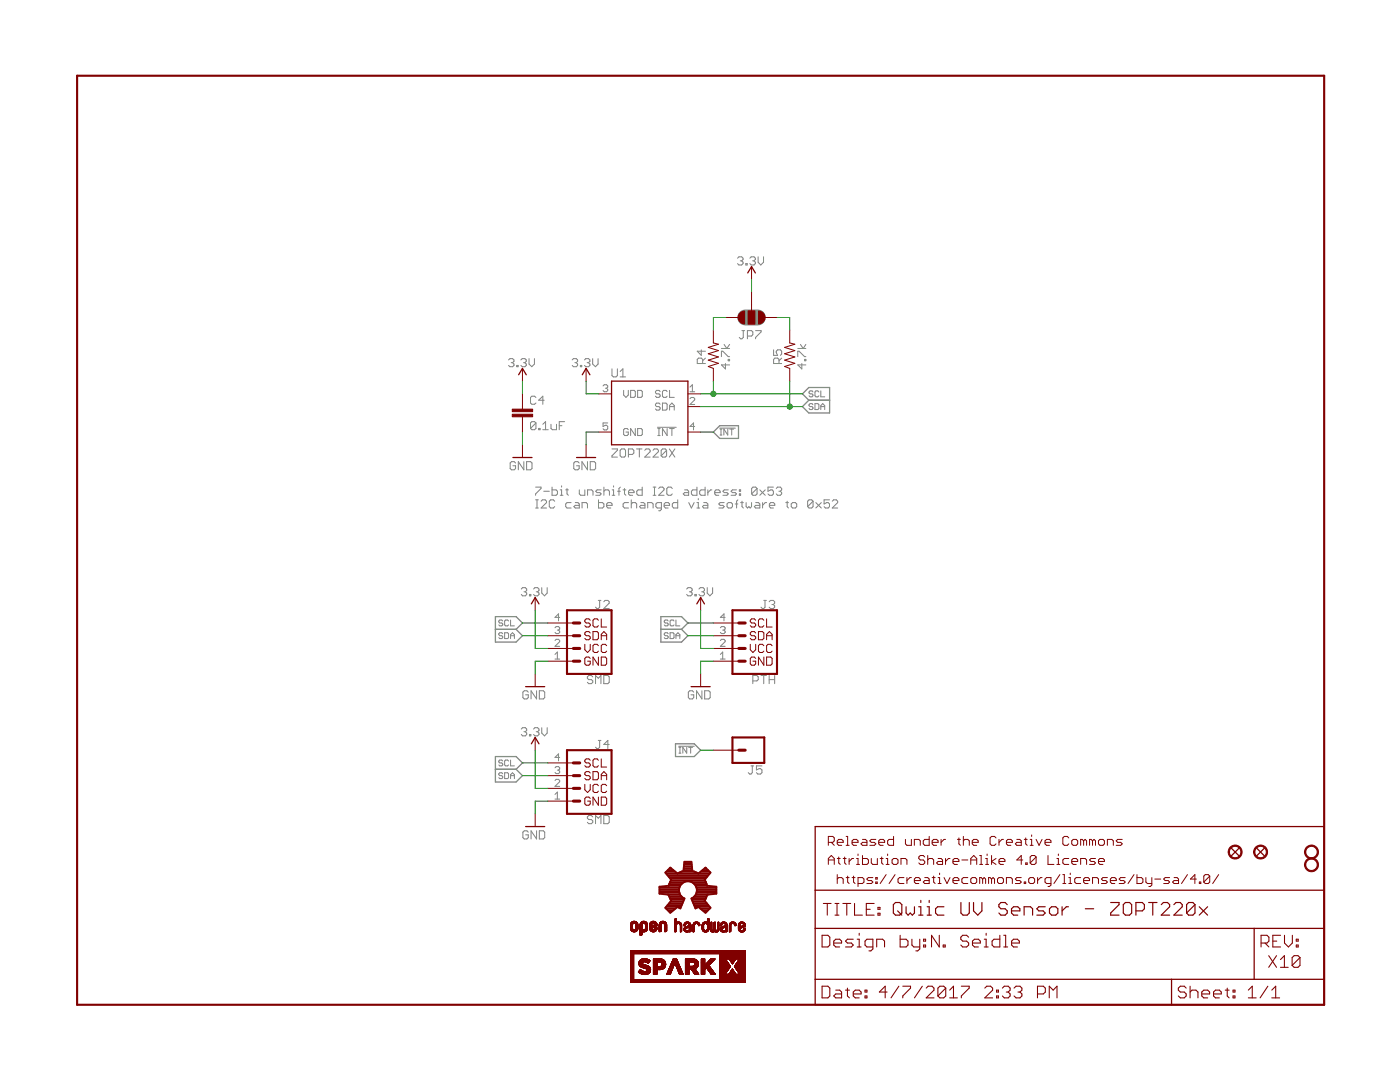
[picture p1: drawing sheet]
<svg xmlns="http://www.w3.org/2000/svg" width="279mm" height="216mm" viewBox="0 0 279 216" stroke-linecap="round" stroke-linejoin="round" font-family="sans-serif">
<g fill="none" stroke="#808080" stroke-width=".2">
<path d="M147.2 51.5l.3-.3h.5l.3 .3v.3l-.3 .2M147.7 52h.3M148 52l.3 .3v.3l-.3 .3h-.5l-.3-.3M148.8 52.6h.3v.3h-.3zM149.6 51.5l.3-.3h.6l.2 .3v.3l-.2 .2M150.2 52h.3M150.5 52l.2 .3v.3l-.2 .3h-.6l-.3-.3M151.3 51.2v1.1l.5 .6 .6-.6v-1.1M101.5 71.8l.3-.2h.5l.3 .2v.3l-.3 .3M102 72.4h.3M102.3 72.4l.3 .2v.3l-.3 .3h-.5l-.3-.3M103.1 72.9h.3v.3h-.3z"/>
<path d="M103.9 71.8l.3-.2h.6l.2 .2v.3l-.2 .3M104.5 72.4h.3M104.8 72.4l.2 .2v.3l-.2 .3h-.6l-.3-.3M105.6 71.6v1l.5 .6 .6-.6v-1M107 79.3l-.3-.2h-.5l-.3 .2v1.1l.3 .3h.5l.3-.3M108.6 79.9h-1.1l.8-.8v1.6M114.2 71.8l.2-.2h.6l.3 .2v.3l-.3 .3M114.7 72.4h.3M115 72.4l.3 .2v.3l-.3 .3h-.6l-.2-.3M115.8 72.9h.3v.3h-.3zM116.6 71.8l.3-.2h.6l.2 .2v.3l-.2 .3M117.2 72.4h.3"/>
<path d="M117.5 72.4l.2 .2v.3l-.2 .3h-.6l-.3-.3M118.3 71.6v1l.5 .6 .6-.6v-1M120.4 77l.2-.2h.5l.2 .2v.2l-.2 .3M120.8 77.5h.3M121.1 77.5l.2 .2v.2l-.2 .3h-.5l-.2-.3M122.1 73.6v1.4l.3 .2h.5l.3-.2v-1.4M123.8 74.1l.5-.5v1.6M123.8 75.2h1M124.5 77.9v.9l.4 .5 .5-.5v-.9M125.9 77.9h.7l.2 .2v1l-.2 .2h-.7zM127.3 77.9h.7l.2 .2v1l-.2 .2h-.7zM131.7 78.1l-.2-.2h-.5l-.2 .2v.3l.2 .2h.5l.2 .2v.3l-.2 .2h-.5l-.2-.2"/>
<path d="M133.1 78.1l-.2-.2h-.5l-.2 .2v1l.2 .2h.5l.2-.2M133.6 77.9v1.4h1M137.7 77.2l.5-.4v1.4M137.7 78.2h.9M137.7 79.5l.2-.2h.5l.2 .2v.3l-.9 .9h.9M140 69.8v1.1l-.9-.8h1.7M140.2 72.5v-.8l-.2-.2h-.6l-.3 .2v.8h1.7M140.8 71.5l-.6 .5M144 71.2v-1.1h.3l1 1.1h.3M144 69.5h1.6M144.5 68.7l.6 .8 .5-.8M144.8 72.5v1.1l-.8-.8h1.6"/>
<path d="M145.3 71.7h.3v.3h-.3zM148.1 66h.5M148.3 66v1.3l-.2 .3h-.3l-.3-.3M149.2 67.1h.8l.2-.3v-.6l-.2-.2h-.8v1.6M150.8 66h1.1v.2l-1.1 1.1v.3M154.4 69.8v1.1h.8l-.3-.5v-.3l.3-.3h.5l.3 .3v.5l-.3 .3M155.5 72.5v-.8l-.3-.2h-.6l-.2 .2v.8h1.6M156 71.5l-.5 .5M159.2 71.2v-1.1h.3l1.1 1.1h.2M159.2 69.5h1.6M159.7 68.7l.6 .8 .5-.8M160 72.5v1.1l-.8-.8h1.6"/>
<path d="M160.6 71.7h.2v.3h-.2zM162.2 78.2l-.1-.2h-.4l-.2 .2 .2 .4h.4l.1 .2-.1 .4h-.4l-.2-.2M163.4 78.2l-.2-.2h-.4l-.2 .2v.8l.2 .2h.4l.2-.2M163.8 78v1.2h.8M102.9 92.4l-.3-.3h-.5l-.3 .3v1.1l.3 .2h.5l.3-.2v-.6h-.5M104.5 92.1v1.6l-1.1-1.6v1.6M105.1 92.1h.8l.3 .3v1.1l-.3 .2h-.8zM106.9 97.2h1.1v.3l-1.1 1.1v.2M106.9 99.7h.5M107 84.4v1.1l-.3 .2h-.5l-.3-.2M107 84.4l-.3-.3h-.5l-.3 .3v1.1M107 84.4l-1.1 1.1"/>
<path d="M107.2 99.7v1.7M107.5 85.5h.3v.2h-.3zM108.3 85.7h1.1M108.3 84.7l.6-.6v1.6M108.5 98h1.1M110 84.7v.8l.2 .2h.9v-1M110.2 97.2v1.6h.8l.3-.2v-.6l-.3-.3h-.8M111.6 84.9h.5M111.8 98.8h.6M111.8 97.7h.3v1.1M112.1 96.9v.3M112.7 84.1h-1.1v1.6"/>
<path d="M112.9 97.7h.5M113.2 97.5v1.1l.2 .2M115.6 92.4l-.3-.3h-.5l-.3 .3v1.1l.3 .2h.5l.3-.2v-.6h-.5M115.6 97.7v.9l.3 .2h.8v-1.1M117.2 92.1v1.6l-1.1-1.6v1.6M117.3 98.8v-1.1h.8l.2 .3v.8M117.8 92.1h.8l.3 .3v1.1l-.3 .2h-.8zM119.4 99.7v1.7h.8l.3-.3v-.5l-.3-.3h-.8M120 97.7h-.8l-.3 .3 .3 .3h.5l.3 .3-.3 .2h-.8M120.5 98l.3-.3h.5l.3 .3v.8M120.5 97.2v1.6M121.3 84.4h-.9v.7l.7-.2 .2 .2v.5l-.2 .2h-.5l-.2-.2"/>
<path d="M122.1 89.6h1.1v.3l-1.1 1.1v.2h1.1M122.2 98.8h.5M122.2 97.7h.2v1.1M122.4 96.9v.3M123.3 98h.5M123.8 97.2l-.3 .3v1.3M124 89.6h.6l.2 .3v1.1l-.2 .2h-.6l-.2-.2v-1.1zM124.4 97.7h.5M124.6 97.5v1.1l.3 .2M125.4 85.7l-.2-.2h-.5l-.2 .2v1l.2 .2h.5l.2-.2v-.5h-.5M125.4 90.7h.8l.3-.3v-.5l-.3-.3h-.8v1.6M125.4 98.3h1.1v-.3l-.2-.3h-.6l-.3 .3v.6l.3 .2h.6"/>
<path d="M126 99.7v1.7M126.8 85.5v1.4l-.9-1.4v1.4M127 89.6h1.1M127.3 85.5h.7l.2 .2v1l-.2 .2h-.7zM127.6 89.6v1.6M128.2 97.2v1.6h-.8l-.3-.2v-.6l.3-.3h.8M128.7 89.9l.2-.3h.6l.3 .3v.2l-1.1 1.1h1.1M130.3 89.9l.3-.3h.5l.3 .3v.2l-1.1 1.1h1.1M130.3 97.2h.6M130.3 98.8h.6M130.6 97.2v1.6M131.2 85.3h3.8"/>
<path d="M131.3 85.5h.4M131.3 86.9h.4M131.4 97.5l.3-.3h.5l.3 .3v.2l-1.1 1.1h1.1M131.5 85.5v1.4M131.7 80.7l-.2-.3h-.5l-.2 .3v.2l.2 .2h.5l.2 .3v.2l-.2 .2h-.5l-.2-.2M132.2 80.4h.7l.2 .3v.9l-.2 .2h-.7zM133 89.9l-.2-.3h-.6l-.2 .3v1.1M133 89.9v1.1l-.2 .2h-.6l-.2-.2M133 89.9l-1 1.1M133.1 85.5v1.4l-.9-1.4v1.4M133.6 89.6l1.1 1.6M133.6 81.8v-.9l.5-.5 .5 .5v.9"/>
<path d="M133.6 85.5h1M133.6 81.1h1M134.1 85.5v1.4M134.2 97.5l-.3-.3h-.6l-.2 .3v1.1l.2 .2h.6l.3-.2M134.7 89.6l-1.1 1.6M135.3 99.7v1.7h-.8l-.3-.3v-.5l.3-.3h.8M136.6 97.7h.6l.2 .3v.8h-.8l-.2-.2 .2-.3h.8M138.6 85.1h-.9l.7-.7v1.4M139.1 97.2v1.6h-.8l-.3-.2v-.6l.3-.3h.8M139.4 99.5v.2M140.7 97.2v1.6h-.8l-.3-.2v-.6l.3-.3h.8M141.3 97.7v1.1"/>
<path d="M142.1 97.7h-.3l-.5 .6M142.6 98.3h1.1v-.3l-.3-.3h-.5l-.3 .3v.6l.3 .2h.5M143.6 85.4h3.1M143.7 86.8h.4M143.7 85.6h.4M143.9 85.6v1.2M145.2 85.6v1.2l-.7-1.2v1.2M145.4 97.7h-.9l-.2 .3 .2 .3h.6l.3 .3-.3 .2h-.8M145.6 85.6h.8M146 85.6v1.2M147 97.7h-.8l-.3 .3 .3 .3h.5l.3 .3-.3 .2h-.8M147.3 99.7l-.3 .3v1.4"/>
<path d="M147.6 97.7h.2v.3h-.2zM147.6 98.6h.2v.2h-.2zM151.1 97.5l-.3-.3h-.5l-.3 .3v1.1M151.1 97.5v1.1l-.3 .2h-.5l-.3-.2M151.1 97.5l-1.1 1.1M151.6 97.7l1.1 1.1M152.7 97.7l-1.1 1.1M154.3 97.2h-1v.8l.5-.3h.3l.2 .3v.6l-.2 .2h-.6l-.2-.2M154.9 97.5l.3-.3h.5l.3 .3v.2l-.3 .3M155.4 98h.3M155.7 98l.3 .3v.3l-.3 .2h-.5l-.3-.2M162.2 80.8l-.1-.3h-.4l-.2 .3 .2 .3h.4l.1 .2-.1 .4h-.4l-.2-.2"/>
<path d="M162.6 80.5h.6l.2 .3v.7l-.2 .2h-.6zM163.8 81.1h.8M163.8 81.7v-.8l.4-.4 .4 .4v.8M165.5 99.7h-1v.9l.5-.3h.3l.2 .3v.5l-.2 .3h-.6l-.2-.3M104 117.5l.3-.2h.5l.3 .2v.3l-.3 .3M104.6 118.1h.2M104.8 118.1l.3 .2v.3l-.3 .3h-.5l-.3-.3M105.7 118.6h.2v.3h-.2zM106.5 117.5l.2-.2h.6l.3 .2v.3l-.3 .3M106.9 101.4h.5M107 118.1h.3M107.3 118.1l.3 .2v.3l-.3 .3h-.6l-.2-.3"/>
<path d="M108 100l.2-.3h.6l.3 .3v.3l-1.1 1.1h1.1M108.1 117.3v1l.6 .6 .5-.6v-1M110.7 100l-.3-.3h-.5l-.3 .3v1.1l.3 .3h.5l.3-.3M114 100.3h-.8l-.3 .3v.5l.3 .3h.8M114.8 100.3h.5l.3 .3v.8h-.8l-.3-.3 .3-.3h.8M116.2 101.4v-1.1h.8l.2 .3v.8M119.4 119.8h.5M119.7 119.8v1.4l-.3 .2h-.3l-.2-.2M121.1 100.8h1.1v-.2l-.3-.3h-.6l-.2 .3v.5l.2 .3h.6M125.4 100.3h-.8l-.2 .3v.5l.2 .3h.8M126 100.6l.3-.3h.5l.3 .3v.8M127.9 100.3h.5l.3 .3v.8h-.8l-.3-.3 .3-.3h.8"/>
<path d="M129.3 101.4v-1.1h.8l.2 .3v.8M132 101.4h-.8l-.3-.3v-.5l.3-.3h.8v1.3l-.3 .3h-.3M132.5 100.8h1.1v-.2l-.3-.3h-.5l-.3 .3v.5l.3 .3h.5M137 117.5l.3-.2h.6l.2 .2v.3l-.2 .3M137.5 100.3l.5 1.1 .5-1.1M137.6 118.1h.3M137.9 118.1l.2 .2v.3l-.2 .3h-.6l-.3-.3M138.7 118.6h.3v.3h-.3zM139.1 101.4h.5M139.1 100.3h.3v1.1M139.5 117.5l.3-.2h.5l.3 .2v.3l-.3 .3M140 118.1h.3"/>
<path d="M140.3 118.1l.3 .2v.3l-.3 .3h-.5l-.3-.3M140.4 100.3h.6l.3 .3v.8h-.9l-.2-.3 .2-.3h.9M141.1 117.3v1l.6 .6 .5-.6v-1M144.5 100.3h-.8l-.3 .3 .3 .2h.6l.2 .3-.2 .3h-.9M145.4 100.3h.5l.3 .3v.5l-.3 .3h-.5l-.3-.3v-.5zM146.7 100.6h.6M147.8 100.3h.6M148.1 100v1.1l.3 .3M148.9 100.3v.8l.3 .3 .3-.3 .2 .3 .3-.3v-.8M150.8 100.3h.6l.2 .3v.8h-.8l-.3-.3 .3-.3h.8M152.2 100.3v1.1M152.4 119.8h.6"/>
<path d="M152.7 119.8v1.4l-.3 .2h-.3l-.2-.2M153 100.3h-.3l-.5 .5M153.5 100.8h1.1v-.2l-.2-.3h-.6l-.3 .3v.5l.3 .3h.6M156.8 100.3h.6M157.1 100v1.1l.3 .3M157.9 100.6l.3-.3h.5l.3 .3v.5l-.3 .3h-.5l-.3-.3zM162.3 100v1.1l-.3 .3h-.5l-.3-.3M162.3 100l-.3-.3h-.5l-.3 .3v1.1M162.3 100l-1.1 1.1M162.8 100.3l1.1 1.1M163.9 100.3l-1.1 1.1M166.1 100l.3-.3h.5l.3 .3v.3l-1.1 1.1h1.1"/>
<path d="M100.3 123.9l-.2-.2h-.4l-.2 .4 .2 .2h.4l.2 .4-.2 .2h-.4l-.2-.2M100.3 126.4l-.2-.1h-.4l-.2 .3 .2 .3h.4l.2 .3-.2 .2h-.4l-.2-.2M100.7 126.3h.6l.2 .1v.8l-.2 .2h-.6zM101.5 123.9l-.2-.2h-.4l-.2 .2v.8l.2 .2h.4l.2-.2M101.9 123.7v1.2h.8M101.9 127.4v-.8l.4-.3 .4 .3v.8M101.9 126.9h.8M105.4 138.1l-.2-.3h-.6l-.2 .3v1.1l.2 .3h.6l.2-.3v-.6h-.5M107.1 137.8v1.7l-1.1-1.7v1.7M107.6 137.8h.8l.3 .3v1.1l-.3 .3h-.8zM110.8 125.3l.2-.3h.5l.2 .3v.2l-.2 .2M110.8 130.6l.4-.5v1.4"/>
<path d="M110.8 131.5h.9M110.8 127.8l.2-.2h.5l.2 .2v.2l-.9 1h.9M111.2 125.7h.3M111.5 125.7l.2 .3v.2l-.2 .2h-.5l-.2-.2M111.7 123.2h-.9l.7-.7v1.4M118.3 135.1l-.3-.3h-.5l-.3 .3v.2l.3 .3h.5l.3 .3v.2l-.3 .3h-.5l-.3-.3M118.9 136.4v-1.6l.5 .5 .5-.5v1.6M120.5 134.8h.8l.3 .3v1l-.3 .3h-.8zM120.5 120.1l.3-.3h.5l.3 .3v.3l-1.1 1h1.1M133.3 123.9l-.1-.2h-.4l-.2 .4 .2 .2h.4l.1 .4-.1 .2h-.4l-.2-.2M133.3 126.4l-.1-.1h-.4l-.2 .3 .2 .3h.4l.1 .3-.1 .2h-.4l-.2-.2M133.7 126.3h.6l.2 .1v.8l-.2 .2h-.6z"/>
<path d="M134.5 123.9l-.2-.2h-.4l-.2 .2v.8l.2 .2h.4l.2-.2M134.9 123.7v1.2h.8M134.9 127.4v-.8l.4-.3 .4 .3v.8M134.9 126.9h.8M138.5 138.1l-.3-.3h-.6l-.2 .3v1.1l.2 .3h.6l.3-.3v-.6h-.6M140.1 137.8v1.7l-1.1-1.7v1.7M140.6 137.8h.9l.2 .3v1.1l-.2 .3h-.9zM143.8 131.5h.9M143.8 127.8l.2-.2h.5l.2 .2v.2l-.9 1h.9M143.8 125.3l.2-.3h.5l.2 .3v.2l-.2 .2M143.8 130.6l.4-.5v1.4M144.2 125.7h.3"/>
<path d="M144.5 125.7l.2 .3v.2l-.2 .2h-.5l-.2-.2M144.7 123.2h-.9l.7-.7v1.4M150.2 135.9h.8l.3-.3v-.5l-.3-.3h-.8v1.6M151.9 134.8h1.1M152.4 134.8v1.6M153.5 134.8v1.6M153.5 120.1l.3-.3h.5l.3 .3v.3l-.3 .2M153.5 135.6h1.1M154.1 120.6h.2M154.3 120.6l.3 .3v.3l-.3 .2h-.5l-.3-.2M154.6 134.8v1.6M100.3 151.8l-.2-.1h-.4l-.2 .3 .2 .2h.4l.2 .4-.2 .2h-.4l-.2-.2"/>
<path d="M100.3 154.4l-.2-.2h-.4l-.2 .4 .2 .2h.4l.2 .4-.2 .2h-.4l-.2-.2M100.7 154.2h.6l.2 .2v.8l-.2 .2h-.6zM101.5 151.8l-.2-.1h-.4l-.2 .1v.8l.2 .2h.4l.2-.2M101.9 151.7v1.1h.8M101.9 155.4v-.8l.4-.4 .4 .4v.8M101.9 154.8h.8M104 145.5l.3-.3h.5l.3 .3v.3l-.3 .2M104.6 146h.2M104.8 146l.3 .3v.3l-.3 .2h-.5l-.3-.2M105.7 146.6h.2v.2h-.2zM106.5 145.5l.2-.3h.6l.3 .3v.3l-.3 .2M107 146h.3"/>
<path d="M107.3 146l.3 .3v.3l-.3 .2h-.6l-.2-.2M108.1 145.2v1.1l.6 .5 .5-.5v-1.1M110.8 158.5l.4-.4v1.3M110.8 153.2l.2-.2h.5l.2 .2v.2l-.2 .3M110.8 155.7l.2-.2h.5l.2 .2v.3l-.9 .9h.9M110.8 159.4h.9M111.2 153.7h.3M111.5 153.7l.2 .2v.2l-.2 .3h-.5l-.2-.3M111.7 151.1h-.9l.7-.7v1.4M119.4 147.7h.5M119.7 147.7v1.4l-.3 .3h-.3l-.2-.3M121.6 148.5h-1.1l.8-.8v1.7"/>
<path d="M135.4 148.9h3.2M135.5 150.3h.4M135.5 149.1h.4M135.7 149.1v1.2M137.1 149.1v1.2l-.8-1.2v1.2M137.4 149.1h.8M137.8 149.1v1.2M149.9 152.8h.5M150.1 152.8v1.4l-.2 .3h-.3l-.3-.3M152.1 152.8h-1.1v.8l.5-.2h.3l.3 .2v.6l-.3 .3h-.6l-.2-.3M105.4 166.1l-.2-.3h-.6l-.2 .3v1l.2 .3h.6l.2-.3v-.5h-.5M107.1 165.8v1.6l-1.1-1.6v1.6"/>
<path d="M107.6 165.8h.8l.3 .3v1l-.3 .3h-.8zM118.3 163l-.3-.3h-.5l-.3 .3v.3l.3 .2h.5l.3 .3v.3l-.3 .3h-.5l-.3-.3M118.9 164.4v-1.7l.5 .6 .5-.6v1.7M120.5 162.7h.8l.3 .3v1.1l-.3 .3h-.8z"/>
</g>
<path d="M148.7 63.4h2.6" fill="none" stroke="#808080" stroke-width="3.2"/>
<path d="M160.1 78.6l1.3-1.3h4.2v5.1h-4.2l-1.3-1.3 1.3-1.2zM161.4 79.9h4.2M142.4 86.2l1.2-1.3h3.8v2.6h-3.8zM98.9 123h4.1l1.3 1.3-1.3 1.3 1.3 1.3-1.3 1.2h-4.1zM98.9 125.6h4.1M131.9 125.6h4.1M131.9 123h4.1l1.3 1.3-1.3 1.3 1.3 1.3-1.3 1.2h-4.1zM98.9 151h4.1l1.3 1.2-1.3 1.3 1.3 1.3-1.3 1.2h-4.1zM98.9 153.5h4.1M134.8 148.4h3.8l1.2 1.3-1.2 1.3h-3.8z" fill="none" stroke="#808080" stroke-width=".25"/>
<g fill="none" stroke="#800000" stroke-width=".21">
<path d="M164.1 186.6h1.1l.4 .4v1.6l-.4 .4h-1.1zM164.1 196.8h1.1l.4 .4v1.5l-.4 .4h-1.1zM164.3 180.3h1.6M165.1 180.3v2.3M166.4 188.2h1.6v-.4l-.4-.4h-.8l-.4 .4v.8l.4 .4h.8M166.6 180.3h.8M166.6 182.6h.8M166.8 197.6h.8l.4 .4v1.1h-1.2l-.4-.4 .4-.4h1.2M167 180.3v2.3M168.2 180.3h1.6M168.7 197.6h.8M169 180.3v2.3"/>
<path d="M169.1 197.2v1.5l.4 .4M170.3 187.4h-1.2l-.4 .4 .4 .4h.8l.4 .4-.4 .4h-1.2M170.3 198.3h1.6v-.3l-.4-.4h-.8l-.4 .4v.7l.4 .4h.8M170.5 180.3v2.3h1.6M171.1 189h.8M171.1 187.4h.4v1.6M171.5 186.2v.4M172.6 198.7h.4v.4h-.4zM172.6 197.6h.4v.4h-.4zM172.9 181.4h.8M174.2 189h-1.2l-.4-.4v-.8l.4-.4h1.2v2l-.4 .3h-.4M174.5 180.3h-1.6v2.3h1.6"/>
<path d="M175 189v-1.6h1.1l.4 .4v1.2M175.2 182.2h.4v.4h-.4zM175.2 181.1h.4v.3h-.4zM177 198h-1.5l1.2-1.2v2.3M179.4 196.8l-1.6 2.3M179.6 186.6v2.4h1.2l.4-.4v-.8l-.4-.4h-1.2M180.2 196.8h1.5v.4l-1.5 1.5v.4M182 187.4v1.2l.4 .4h1.2M183.6 187.4v2l-.4 .3h-.4M184.1 196.8l-1.6 2.3M184.3 188.6h.4v.4h-.4zM184.3 187.4h.4v.4h-.4z"/>
<path d="M184.8 197.2l.4-.4h.8l.4 .4v.4l-1.6 1.5h1.6M187.5 186.6v2.4l-1.6-2.4v2.4M188.2 188.6h.4v.4h-.4zM188.7 197.2v1.5l-.4 .4h-.7l-.4-.4M188.7 197.2l-.4-.4h-.7l-.4 .4v1.5M188.7 197.2l-1.5 1.5M189.5 199.1h1.6M189.5 197.6l.8-.8v2.3M191.9 196.8h1.5v.4l-1.5 1.5v.4M193.3 187l-.4-.4h-.8l-.4 .4v.4l.4 .4h.8l.4 .4v.4l-.4 .4h-.8l-.4-.4M194.1 188.2h1.5v-.4l-.3-.4h-.8l-.4 .4v.8l.4 .4h.8M196.4 189h.8"/>
<path d="M196.4 187.4h.4v1.6M196.5 197.2l.4-.4h.8l.4 .4v.4l-1.6 1.5h1.6M196.8 186.2v.4M198.9 198.7h.4v.4h-.4zM198.9 197.6h.4v.4h-.4zM199.5 186.6v2.4h-1.1l-.4-.4v-.8l.4-.4h1.1M200 197.2l.4-.4h.8l.4 .4v.4l-.4 .4M200.3 189h.8M200.3 186.6h.4v2.4M200.8 198h.4M201.2 198l.4 .3v.4l-.4 .4h-.8l-.4-.4M201.9 188.2h1.5v-.4l-.3-.4h-.8l-.4 .4v.8l.4 .4h.8"/>
<path d="M202.4 197.2l.4-.4h.8l.3 .4v.4l-.3 .4M203.2 198h.4M203.6 198l.3 .3v.4l-.3 .4h-.8l-.4-.4M207.1 198.3h1.1l.4-.3v-.8l-.4-.4h-1.1v2.3M209.4 199.1v-2.3l.8 .8 .7-.8v2.3M236.7 197.2l-.4-.4h-.7l-.4 .4v.4l.4 .4h.7l.4 .3v.4l-.4 .4h-.7l-.4-.4M237.5 198l.4-.4h.8l.4 .4v1.1M237.5 196.8v2.3M239.8 198.3h1.6v-.3l-.4-.4h-.8l-.4 .4v.7l.4 .4h.8M242.2 198.3h1.5v-.3l-.3-.4h-.8l-.4 .4v.7l.4 .4h.8M244.5 197.6h.8M244.9 197.2v1.5l.4 .4"/>
<path d="M246.1 198.7h.4v.4h-.4zM246.1 197.6h.4v.4h-.4zM249.1 199.1h1.6M249.1 197.6l.8-.8v2.3M251.7 188.2h1.2l.3-.4v-.8l-.3-.4h-1.2v2.4M252.5 188.2l.7 .8M253 196.8l-1.5 2.3M253.2 190.7l1.6 2.3M253.8 199.1h1.6M253.8 197.6l.8-.8v2.3M254 187.8h.8M254.8 190.7l-1.6 2.3"/>
<path d="M255.5 191.5l.8-.8v2.3M255.5 193h1.6M255.6 186.6h-1.6v2.4h1.6M256.3 186.6v1.6l.8 .8 .8-.8v-1.6M258.7 188.6h.4v.4h-.4zM258.7 187.4h.4v.4h-.4zM259.4 191.1v1.5l-.4 .4h-.7l-.4-.4M259.4 191.1l-.4-.4h-.7l-.4 .4v1.5M259.4 191.1l-1.5 1.5"/>
</g>
<g fill="none" stroke="#800000" stroke-width=".25">
<path d="M149.2 54.5l.8-1.3 .7 1.3M103.5 74.8l.8-1.3 .7 1.3M116.2 74.8l.8-1.3 .7 1.3M122 76.1h15.3v12.7h-15.3zM102.4 91.3h3.8M115.1 91.3h3.8M104.9 137h3.8M106 120.5l.8-1.3 .8 1.3M137.9 137h3.8M139.1 120.5l.7-1.3 .8 1.3M106 148.4l.8-1.2 .8 1.2M104.9 164.9h3.8"/>
<path d="M162.7 164.9h101.6v35.6h-101.6zM162.7 177.6h101.6M245.7 169.2l1.6 1.6M247.3 169.2l-1.6 1.6M250.8 169.2l1.5 1.6M252.3 169.2l-1.5 1.6M162.7 185.3h101.6M162.7 195.4h101.6M233.8 195.4v5.1M250.3 185.3v10.1"/>
</g>
<g fill="none" stroke="#800000" stroke-width=".2">
<path d="M150 53.2v2.5M150 58.3v3.8M104.3 73.5v2.6M104.3 78.6v3M117 73.5v2.6M119.5 78.6h2.5M137.3 78.6h2.5M142.4 65.9v2.5l1 .3-2 .6 2 .7-2 .6 2 .6-2 .7 2 .6-2 .6 1 .4v2.6M144.9 63.4h2.5M149.4 62.1h1.2v2.5h-1.2zM152.5 63.4h2.6M157.6 65.9v2.5l1 .3-2 .6 2 .7-2 .6 2 .6-2 .7 2 .6-2 .6 1 .4v2.6"/>
<path d="M104.3 83.2v3M104.3 88.8v2.5M117 88.8v2.5M119.5 86.2h2.5M137.3 86.2h2.5M137.3 81.1h2.5M106.8 119.2v2.6M139.8 119.2v2.6M106.8 134.5v2.5M109.3 131.9h5.1M109.3 129.4h5.1M109.3 126.9h5.1"/>
<path d="M109.3 124.3h5.1M116.7 128.6v1l.6 .6 .5-.6v-1M117.8 131.4l-.3-.3h-.5l-.3 .3v1.1l.3 .2h.5l.3-.2v-.6h-.5M117.8 126.3l-.3-.3h-.5l-.3 .3v.3l.3 .3h.5l.3 .2v.3l-.3 .3h-.5l-.3-.3M117.8 123.8l-.3-.3h-.5l-.3 .3v.2l.3 .3h.5l.3 .3v.2l-.3 .3h-.5l-.3-.3M118.3 126h.9l.2 .3v1.1l-.2 .3h-.9zM119.4 123.8l-.2-.3h-.6l-.3 .3v1l.3 .3h.6l.2-.3M119.4 128.8l-.2-.2h-.6l-.3 .2v1.1l.3 .3h.6l.2-.3M119.4 131.1v1.6l-1.1-1.6v1.6M120 126.9h1.1M120 123.5v1.6h1.1M120 127.7v-1.1l.5-.6 .6 .6v1.1"/>
<path d="M120 131.1h.8l.3 .3v1.1l-.3 .2h-.8zM121.1 128.8l-.3-.2h-.6l-.2 .2v1.1l.2 .3h.6l.3-.3M139.8 134.5v2.5M142.4 131.9h5M142.4 129.4h5M142.4 126.9h5M142.4 124.3h5M149.7 128.6v1l.6 .6 .5-.6v-1M150.8 131.4l-.3-.3h-.5l-.3 .3v1.1l.3 .2h.5l.3-.2v-.6h-.5M150.8 126.3l-.3-.3h-.5l-.3 .3v.3l.3 .3h.5l.3 .2v.3l-.3 .3h-.5l-.3-.3M150.8 123.8l-.3-.3h-.5l-.3 .3v.2l.3 .3h.5l.3 .3v.2l-.3 .3h-.5l-.3-.3M151.4 126h.8l.2 .3v1.1l-.2 .3h-.8z"/>
<path d="M152.4 128.8l-.2-.2h-.6l-.2 .2v1.1l.2 .3h.6l.2-.3M152.4 123.8l-.2-.3h-.6l-.2 .3v1l.2 .3h.6l.2-.3M152.4 131.1v1.6l-1-1.6v1.6M153 126.9h1.1M153 131.1h.8l.3 .3v1.1l-.3 .2h-.8zM153 123.5v1.6h1.1M153 127.7v-1.1l.5-.6 .6 .6v1.1M154.1 128.8l-.3-.2h-.5l-.3 .2v1.1l.3 .3h.5l.3-.3M106.8 147.2v2.5M109.3 159.9h5.1M109.3 157.3h5.1M109.3 154.8h5.1"/>
<path d="M109.3 152.2h5.1M116.7 156.5v1.1l.6 .5 .5-.5v-1.1M117.8 151.7l-.3-.3h-.5l-.3 .3v.3l.3 .2h.5l.3 .3v.3l-.3 .3h-.5l-.3-.3M117.8 154.2l-.3-.2h-.5l-.3 .2v.3l.3 .3h.5l.3 .2v.3l-.3 .3h-.5l-.3-.3M117.8 159.3l-.3-.3h-.5l-.3 .3v1.1l.3 .3h.5l.3-.3v-.5h-.5M118.3 154h.9l.2 .2v1.1l-.2 .3h-.9zM119.4 151.7l-.2-.3h-.6l-.3 .3v1.1l.3 .3h.6l.2-.3M119.4 156.8l-.2-.3h-.6l-.3 .3v1.1l.3 .2h.6l.2-.2M119.4 159v1.7l-1.1-1.7v1.7M120 151.4v1.7h1.1M120 155.6v-1.1l.5-.5 .6 .5v1.1M120 159h.8l.3 .3v1.1l-.3 .3h-.8z"/>
<path d="M120 154.8h1.1M121.1 156.8l-.3-.3h-.6l-.2 .3v1.1l.2 .2h.6l.3-.2M142.4 149.7h5M106.8 162.4v2.5M165.3 168.1h.9l.3-.3v-.6l-.3-.3h-.9v1.8M165.3 172.5v-1.2l.6-.6 .6 .6v1.2M165.3 171.6h1.2M165.9 168.1l.6 .6M167.1 168.1h1.2v-.3l-.3-.3h-.6l-.3 .3v.6l.3 .3h.6M167.1 174.5v1.8M167.1 175.4l.3-.3h.6l.3 .3v.9M167.1 171.3h.6"/>
<path d="M167.4 171v1.2l.3 .3M168.3 171.3h.6M168.6 171v1.2l.3 .3M168.9 166.9h.3v1.8M168.9 168.7h.6M168.9 175.1h.6M169.2 174.8v1.2l.3 .3M169.5 171.3v1.2M170.1 168.1h1.1v-.3l-.3-.3h-.6l-.2 .3v.6l.2 .3h.6M170.1 175.1h.5M170.3 171.3h-.2l-.6 .6M170.3 174.8v1.2l.3 .3"/>
<path d="M170.9 171.3h.3v1.2M170.9 172.5h.6M171.2 170.4v.3M171.2 176.3h.9l.3-.3v-.6l-.3-.3h-.9v1.8M172.1 167.5h.6l.3 .3v.9h-.9l-.3-.3 .3-.3h.9M172.1 170.7v1.8h.9l.3-.3v-.6l-.3-.3h-.9M173.9 171.3v.9l.3 .3h.9v-1.2M174.2 175.1h-.9l-.3 .3 .3 .3h.6l.3 .3-.3 .3h-.9M174.8 175.1h.3v.3h-.3zM174.8 176h.3v.3h-.3zM174.8 167.5h-.9l-.3 .3 .3 .3h.6l.3 .3-.3 .3h-.9M175.4 168.1h1.2v-.3l-.3-.3h-.6l-.3 .3v.6l.3 .3h.6"/>
<path d="M175.7 171.3h.6M176 171v1.2l.3 .3M176.8 171.3h.3v1.2M176.8 172.5h.6M176.8 174.5l-1.1 1.8M177.1 170.4v.3M178.3 166.9v1.8h-.9l-.3-.3v-.6l.3-.3h.9M178.3 171.3h.6l.3 .3v.6l-.3 .3h-.6l-.3-.3v-.6zM178.6 174.5l-1.2 1.8M179.8 172.5v-1.2h.9l.3 .3v.9M180.4 175.1h-.9l-.3 .3v.6l.3 .3h.9M180.7 167.5v.9l.3 .3h.9v-1.2"/>
<path d="M181 175.1v1.2M181.9 175.1h-.3l-.6 .6M182.5 168.7v-1.2h.9l.3 .3v.9M182.5 175.7h1.2v-.3l-.3-.3h-.6l-.3 .3v.6l.3 .3h.6M184.6 175.1h.5l.3 .3v.9h-.8l-.3-.3 .3-.3h.8M184.6 171l-.3-.3h-.6l-.3 .3v.3l.3 .3h.6l.3 .3v.3l-.3 .3h-.6l-.3-.3M185.1 171.6l.3-.3h.6l.3 .3v.9M185.1 170.7v1.8M185.4 166.9v1.8h-.8l-.3-.3v-.6l.3-.3h.8M186 168.1h1.2v-.3l-.3-.3h-.6l-.3 .3v.6l.3 .3h.6M186 175.1h.6M186.3 174.8v1.2l.3 .3"/>
<path d="M187.2 171.3h.6l.3 .3v.9h-.9l-.3-.3 .3-.3h.9M187.2 175.1h.3v1.2M187.2 176.3h.6M187.5 174.2v.3M187.8 167.5v1.2M188.4 175.1l.6 1.2 .6-1.2M188.7 167.5h-.3l-.6 .6M188.7 171.3v1.2M189.6 171.3h-.3l-.6 .6M190.2 171.9h1.2v-.3l-.3-.3h-.6l-.3 .3v.6l.3 .3h.6M190.2 175.7h1.2v-.3l-.3-.3h-.6l-.3 .3v.6l.3 .3h.6M191.1 167.5h.6"/>
<path d="M191.4 167.2v1.2l.3 .3M192 171.6h1.1M192.3 167.8l.3-.3h.5l.3 .3v.9M192.3 166.9v1.8M193.1 175.1h-.8l-.3 .3v.6l.3 .3h.8M193.7 171.6h1.2M193.7 172.5v-1.2l.6-.6 .6 .6v1.2M194 168.1h1.2v-.3l-.3-.3h-.6l-.3 .3v.6l.3 .3h.6M194 175.1h.6l.3 .3v.6l-.3 .3h-.6l-.3-.3v-.6zM195.5 172.5h.6M195.5 170.7h.3v1.8M196.1 175.4l-.3-.3h-.3v1.2"/>
<path d="M196.1 175.4v.9M196.1 175.4l.3-.3 .3 .3v.9M196.7 171.3h.3v1.2M196.7 172.5h.6M197 170.4v.3M197.9 175.4l-.3-.3h-.3v1.2M197.9 170.7v1.8M197.9 175.4v.9M197.9 175.4l.3-.3 .3 .3v.9M198.8 167.2l-.3-.3h-.6l-.3 .3v1.2l.3 .3h.6l.3-.3M198.8 171.3l-.9 .6 .9 .6M199.4 171.9h1.2v-.3l-.3-.3h-.6l-.3 .3v.6l.3 .3h.6"/>
<path d="M199.4 167.5v1.2M199.4 175.1h.6l.3 .3v.6l-.3 .3h-.6l-.3-.3v-.6zM200.3 167.5h-.3l-.6 .6M200.9 176.3v-1.2h.8l.3 .3v.9M200.9 168.1h1.1v-.3l-.3-.3h-.6l-.2 .3v.6l.2 .3h.6M202.9 167.5h.6l.3 .3v.9h-.9l-.3-.3 .3-.3h.9M203.8 175.1h-.9l-.3 .3 .3 .3h.6l.3 .3-.3 .3h-.9M204.1 171.6h-1.2l.9-.9v1.8M204.4 167.5h.6M204.4 176h.3v.3h-.3zM204.7 167.2v1.2l.3 .3M204.7 172.2h.3v.3h-.3z"/>
<path d="M205.6 168.7h.6M205.6 167.5h.3v1.2M205.6 175.1h.6l.3 .3v.6l-.3 .3h-.6l-.3-.3v-.6zM205.9 166.6v.3M206.8 167.5l.6 1.2 .6-1.2M206.8 171v1.2l-.3 .3h-.6l-.3-.3M206.8 171l-.3-.3h-.6l-.3 .3v1.2M206.8 171l-1.2 1.2M207.1 175.1v1.2M208 175.1h-.3l-.6 .6M208.6 168.1h1.1v-.3l-.3-.3h-.5l-.3 .3v.6l.3 .3h.5M209.1 170.7v1.8h1.2"/>
<path d="M209.7 176.3h-.8l-.3-.3v-.6l.3-.3h.8v1.5l-.3 .3h-.3M210.9 171.3h.3v1.2M210.9 172.5h.6M211.2 170.4v.3M211.5 174.5l-1.2 1.8M212.1 176.3h.6M212.1 174.5h.3v1.8M213.3 167.2l-.3-.3h-.6l-.3 .3v1.2l.3 .3h.6l.3-.3M213.3 171.3h-.9l-.3 .3v.6l.3 .3h.9M213.3 175.1h.3v1.2M213.3 176.3h.6M213.6 174.2v.3"/>
<path d="M213.9 167.8l.3-.3h.6l.3 .3v.6l-.3 .3h-.6l-.3-.3zM213.9 171.9h1.2v-.3l-.3-.3h-.6l-.3 .3v.6l.3 .3h.6M215.7 172.5v-1.2h.9l.3 .3v.9M215.7 175.1h-.9l-.3 .3v.6l.3 .3h.9M216.3 167.8l-.3-.3h-.3v1.2M216.3 167.8v.9M216.3 175.7h1.1v-.3l-.3-.3h-.5l-.3 .3v.6l.3 .3h.5M216.3 167.8l.3-.3 .3 .3v.9M218 167.8l-.3-.3h-.3v1.2M218 167.8v.9M218 176.3v-1.2h.9l.3 .3v.9M218 167.8l.3-.3 .3 .3v.9"/>
<path d="M218.6 171.3h-.9l-.3 .3 .3 .3h.6l.3 .3-.3 .3h-.9M219.2 171.9h1.2v-.3l-.3-.3h-.6l-.3 .3v.6l.3 .3h.6M219.5 167.5h.6l.3 .3v.6l-.3 .3h-.6l-.3-.3v-.6zM221 168.7v-1.2h.9l.3 .3v.9M221 175.1h-.9l-.3 .3 .3 .3h.6l.3 .3-.3 .3h-.9M221.6 175.7h1.2v-.3l-.3-.3h-.6l-.3 .3v.6l.3 .3h.6M224 167.5h-.9l-.3 .3 .3 .3h.6l.3 .3-.3 .3h-.9M224.6 175.1h-1l-.2 .3 .2 .3h.7l.3 .3-.3 .3h-.9M226.3 174.5l-1.2 1.8M226.9 174.5v1.8h.9l.3-.3v-.6l-.3-.3h-.9M228.7 175.1v.9l.3 .3h.9M229.9 175.1v1.5l-.3 .3h-.3"/>
<path d="M230.5 175.4h1.1M233.4 175.1h-.9l-.3 .3 .3 .3h.6l.3 .3-.3 .3h-.9M234.3 175.1h.6l.3 .3v.9h-.9l-.3-.3 .3-.3h.9M237 174.5l-1.2 1.8M238.8 175.4h-1.2l.9-.9v1.8M239.4 176h.2v.3h-.2zM241.4 174.8v1.2l-.3 .3h-.6l-.3-.3M241.4 174.8l-.3-.3h-.6l-.3 .3v1.2M241.4 174.8l-1.2 1.2M243.2 174.5l-1.2 1.8M125.8 185.3h.5M125.8 185.2h.4"/>
<path d="M125.8 185.1h.4M125.8 185h.4M125.8 184.9h.4M125.8 184.8h.4M125.8 184.7h.4M125.8 184.6h.4M125.8 184.5h.4M125.8 184.4h.4M125.8 184.4h.5M125.9 189.7h22.8v6.3h-22.8zM125.9 195.4l22.8 .1M125.9 193.2h.5"/>
<path d="M125.9 191.3h.5M125.9 196h22.8M125.9 195.9h22.8M125.9 195.8h22.8M125.9 195.7h22.8M125.9 195.6h22.8M125.9 195.5h22.8M125.9 195.4h.5M125.9 195.3h.5M125.9 195.2h.5M125.9 195.1h.5M125.9 195h.5"/>
<path d="M125.9 194.9h.5M125.9 194.8h.5M125.9 194.7h.5M125.9 194.6h.5M125.9 194.5h.5M125.9 194.4h.5M125.9 194.3h.5M125.9 194.2h.5M125.9 194.1h.5M125.9 194h.5M125.9 193.9h.5M125.9 193.8h.5"/>
<path d="M125.9 193.7h.5M125.9 193.6h.5M125.9 193.5h.5M125.9 193.4h.5M125.9 193.3h.5M125.9 193.1h.5M125.9 193h.5M125.9 192.9h.5M125.9 192.8h.5M125.9 192.7h.5M125.9 192.6h.5M125.9 192.5h.5"/>
<path d="M125.9 192.4h.5M125.9 192.3h.5M125.9 192.2h.5M125.9 192.1h.5M125.9 192h.5M125.9 191.9h.5M125.9 191.8h.5M125.9 191.7h.5M125.9 191.6h.5M125.9 191.5h.5M125.9 191.4h.5M125.9 191.2h.5"/>
<path d="M125.9 191.1h.5M125.9 191h.5M125.9 190.9h.5M125.9 190.8h.5M125.9 190.7h.5M125.9 190.6h.5M125.9 190.5h.5M125.9 190.4h.5M125.9 190.3h.5M125.9 190.2h22.8M125.9 190.1h22.8M125.9 190h22.8"/>
<path d="M125.9 189.9h22.8M125.9 189.8h22.8M125.9 189.7h22.8M125.9 185.4l.4 .1M125.9 185.4h.4M125.9 184.3h.4M125.9 185.5h.5M125.9 185.5h1.3M125.9 184.2h1.3M125.9 185.6h1.3M125.9 184.1l1.3 .1M126 184.1h1.2"/>
<path d="M126 185.7h1.1M126 184h1.1M126.1 185.8h.9M126.1 184h.9M126.2 185.8h.8M126.2 183.9h.8M126.2 185.9h.7M126.3 183.9h.5M126.3 185.9h.5M126.4 190.3v5.2M126.4 184.2l-.5 .1M126.7 184.2h.5"/>
<path d="M126.8 185.5h.5M126.8 184.3h.5M126.8 185.4h.5M126.9 184.4h.4M126.9 185.3h.4M126.9 185.2h.4M126.9 185.1h.4M126.9 185h.4M126.9 184.9h.4M126.9 184.8h.4M126.9 184.7h.4M126.9 184.6h.4"/>
<path d="M126.9 184.5h.4M127.3 185.5h-.6M127.3 185.3l-.4 .1M127.4 194l.3 .2M127.4 194h2.3M127.4 193.9h2.3M127.4 193.9h2.4M127.5 194h2.2M127.5 193.8h1.1M127.5 193.8h.9M127.5 192.4h.8M127.5 192.3h.8"/>
<path d="M127.5 192.3h.7M127.5 192.2h.7M127.5 192.1h.7M127.5 192.1v.1M127.5 192.2l.1 .2M127.6 194.1h2M127.6 192.5h1M127.6 192.4h.8M127.6 192h.7M127.6 192l-.1 .1M127.6 192.4v.2M127.6 192.5l1.2 .1"/>
<path d="M127.6 193.7h.6M127.6 192.6l1.5 .1M127.6 192.6h1.3M127.6 191.8v.2M127.6 192.6l.1 .2M127.6 193.7h.5M127.6 192.7h1.6M127.7 193.7h.3M127.7 192.7h1.6M127.7 194.2h1.9M127.7 192.8l.1 .1M127.7 192.8h1.7"/>
<path d="M127.7 191.7l-.1 .1M127.7 194.2l1 .3 .6-.2M127.7 193.6h.3M127.7 193.5h.2M127.7 191.6h2M127.7 186.6h.3M127.7 186.4h.4M127.7 186.3h.4M127.7 186.2h.4M127.7 186.1h.4M127.7 186h.4M127.7 185.7h1.3"/>
<path d="M127.7 185.5l1.4 .1M127.7 185.5h.6M127.7 185.4h.5M127.7 185.3l.5 .1M127.7 185.3h.4M127.7 185.2h.4M127.7 185.1h.4M127.7 185h.4M127.7 184.9h.4M127.7 184.8h.4M127.7 184.7h.4M127.7 184.6h.4"/>
<path d="M127.7 184.5h.4M127.7 184.4h.4M127.8 192.8h1.7M127.8 186.6h.1M127.8 194.2h1.7M127.8 193.5h.1M127.8 191.6h1.8M127.8 192.9h1.8M127.8 191.6h1.7M127.8 192.9l.7 .3M127.8 193.5l.2 .1M127.8 193.5l-.4 .5"/>
<path d="M127.8 191.6l-.1 .1M127.8 184.2h1.3M127.9 194.3h1.5M127.9 192.9l1.7 .1M127.9 184.1h1.2M127.9 191.5h1.5M127.9 184.1h1.1M128 191.5h1.3M128 194.3h1.3M128 191.5l-.2 .1M128 184h1M128 193h1.7"/>
<path d="M128 193.6l.7 .3 .4-.2M128.1 191.4h1.1M128.1 184h.8M128.1 193h1.6M128.1 186.5l-.4 .1M128.1 183.9h.8M128.1 186.5h-.4M128.2 194.4h1M128.2 185.9h-.5M128.2 193.1h1.5M128.2 192.2v.1M128.2 184.4h-.5"/>
<path d="M128.2 192.1l-.7 .1M128.2 192.1h.1M128.2 192.1v.1M128.2 191.3h.8M128.2 192.3l.1 .1M128.2 184.3l-.4 .1M128.2 183.9h.5M128.2 192h-.7M128.2 185.9h.5M128.3 184.3h-.5M128.3 192l-.1 .1M128.3 192h.7"/>
<path d="M128.3 192.4l1.3 .5M128.3 194.4h.8M128.4 184.2l-.6 .1M128.4 193.1h1.4M128.4 191.9l-.8 .1M128.5 191.3h.2M128.5 193.2h1.3M128.5 193.2l.4 .1M128.6 184.2l.6 .1M128.7 184.3h.5M128.7 185.4h.5M128.8 193.2h1"/>
<path d="M128.8 184.4h.4M128.8 191.9h.8M128.8 185.3h.4M128.8 185.9h-1.1M128.8 185.2h.4M128.8 185.1h.4M128.8 185h.4M128.8 184.9h.4M128.8 184.8h.4M128.8 184.7h.4M128.8 184.6h.4M128.8 184.5h.4"/>
<path d="M128.8 193.8h1M128.9 193.3l.2 .1M128.9 185.8l-1.2 .1M128.9 193.3h.9M129 193.3h.8M129 192l.2 .1M129 185.8h-1.3M129 192h.5M129.1 185.7h-1.4M129.1 193.4h.7M129.1 192h.4M129.1 185.6l-1.4 .1"/>
<path d="M129.1 193.7h.7M129.1 185.6h-1.4M129.1 193.6h.7M129.1 193.5h.7M129.1 192.1h.4M129.1 193.4l.1 .2M129.2 193.6h.6M129.2 193.5h.6M129.2 193.6h.1M129.2 193.6l-.1 .1M129.2 185.5h-.6M129.2 191.4l-.6-.1-.6 .2"/>
<path d="M129.2 191.4l.5 .3M129.2 185.4h-.4M129.2 192.1h.2M129.2 192.1l.2 .1M129.3 192.2h.1M129.4 192.1v.1M129.6 192.9l.2 .2M129.6 191.9h-2M129.6 191.8l-2 .1M129.6 194.1l-.3 .2M129.7 191.8h-2.1M129.7 185.4h.4"/>
<path d="M129.7 185.3h.4M129.7 184.7l.4 .1M129.7 184.7h.3M129.7 184.6h.3M129.7 184.5h.4M129.7 184.4h.4M129.7 185.5h.6M129.7 185.4l.5 .1M129.7 184.3h.5M129.7 191.7h-2M129.7 185.5h1.3M129.7 191.7l-.3 .4"/>
<path d="M129.8 193.9l-.2 .2M129.8 185.6h1.2M129.8 184.2h1.2M129.8 193.1v.2M129.8 193.8h-.8M129.8 184.1h1.2M129.8 193.7h-.7M129.8 193.7v.2M129.8 193.3v.2M129.8 185.7h1.1M129.8 193.5v.2M129.8 193.5h.1"/>
<path d="M129.8 184.1h1.1M129.9 185.7h1M129.9 185.8h1M129.9 184h1M130 184h.8M130 185.8h.8M130 183.9h.8M130 185.9h.7M130 184.5l-.3 .1M130.1 184.4h-.4M130.1 185.2l-.4 .1M130.1 184.3l-.4 .1"/>
<path d="M130.1 183.9h.5M130.2 185.2h-.5M130.2 185.9h.4M130.3 185.1l-.6 .1M130.3 184.7h.8M130.3 184.2l-.6 .1M130.4 184.7h.7M130.4 185.1h-.7M130.4 194.3h.7M130.4 194.2h.7M130.4 194.1h.7M130.4 194h.7"/>
<path d="M130.4 193.9h.7M130.4 193.8h.7M130.4 193.7h.7M130.4 193.6h.7M130.4 193.5h.7M130.4 193h2.3M130.4 192.9h2.3M130.4 192.8h.7M130.4 192.7h.7M130.4 192.6h.7M130.4 192.5h.7M130.4 192.4h.7"/>
<path d="M130.4 192.3h.7M130.4 192.2h.7M130.4 192.1h.7M130.4 192h.7M130.4 192h2.4M130.4 191.9h2.3M130.4 191.8h2.3M130.4 191.7h2.2M130.4 191.6h2.1M130.4 191.5l2 .1M130.4 191.5h1.9M130.4 191.4l1.8 .1"/>
<path d="M130.4 191.4h1.7M130.5 184.6h.6M130.5 184.2l.6 .1M130.5 185l-.8 .1M130.6 184.6h.5M130.6 185h-.9M130.6 184.3h.5M130.6 185.4h.5M130.7 185.4h.4M130.7 184.4h.4M130.7 184.5h.4M130.7 185.3h.4"/>
<path d="M130.7 185.2h.4M130.7 184.9l-1 .1M130.8 185.2h.3M130.8 185.1h.3M130.8 184.9h-1.1M130.9 185.1h.2M130.9 184.8l-1.2 .1M131.1 191.9v1M131.1 185.5h-.6M131.1 184.8h-1.4M131.1 184.7l-1 .1M131.6 185.7h.4"/>
<path d="M131.6 185.6h.4M131.6 185.5h.4M131.6 185.4h.4M131.6 185.3h.4M131.6 185.2h.4M131.6 185.1h.4M131.6 185h.4M131.6 184.9h.4M131.6 184.8h.4M131.6 184.7h.4M131.6 184.6h.4M131.6 184.5h.4"/>
<path d="M131.6 185.9h.2M131.6 184.4h.4M131.6 191.9l.2 .1M131.6 185.9h.1M131.7 184.1l1.2 .1M131.7 184.1h1.2M131.8 184h1M131.8 193.5h-1.4M131.8 192.8h1M131.8 192h1M131.8 192.8l-.2 .1M131.8 193.5h-.2"/>
<path d="M131.8 192l.2 .1M131.9 185.8l-.3 .1M131.9 184h.8M131.9 183.9h.8M131.9 192h.9M132 185.8h-.4M132 192.1h.8M132 192.7l-.2 .1M132 192.1h.1M132 184.4h-.4M132 193.4h-1.6M132 183.9h.5"/>
<path d="M132.1 192.7h.7M132.1 192.1l.7 .1M132.1 192.1v.1M132.1 192.2h.7M132.1 184.3h-.5M132.1 192.6h.7M132.1 192.3h.7M132.1 192.2l.1 .2M132.1 192.6l-.1 .1M132.1 192.5h.7M132.1 192.4h.8M132.2 191.4l-1.8-.1v3.1h.7v-.9"/>
<path d="M132.2 193.4h-1.8M132.2 192.4h.1M132.2 192.4l-.1 .2M132.2 191.4l.5 .4M132.2 184.2l-.6 .1M132.3 193.3l-.5 .2M132.3 193.3l-1.9 .1M132.4 193.3h-2M132.4 184.2l.6 .1M132.4 193.2l-2 .1M132.5 184.3h.5M132.5 193.2h-2.1"/>
<path d="M132.6 193.1h-2.2M132.6 184.3h.4M132.6 184.4h.4M132.6 193.1l-.3 .2M132.6 185.7h.5M132.6 185.6h.5M132.6 185.5h.5M132.6 185.4h.5M132.6 185.3h.5M132.6 185.2h.5M132.6 185.1h.5M132.6 185h.5"/>
<path d="M132.6 184.9h.5M132.6 184.8h.5M132.6 184.7h.5M132.6 184.6h.5M132.6 184.5h.5M132.7 193h-2.3M132.7 191.8l.1 .2M132.7 185.9h.2M132.7 185.9h.1M132.7 192.9h-2.3M132.7 192.9l-.1 .2M132.8 192v.1"/>
<path d="M132.8 192.8h-.9M132.8 192.7h-.8M132.8 192.1v.1M132.8 192.7l-.1 .2M132.8 192.2v.2M132.8 192.4h-.7M132.8 192.4v.3M132.9 185.8l-.3 .1M132.9 184.2h-1.2M133.1 185.8h-.5M133.1 194.4h.7M133.1 194.3h.7"/>
<path d="M133.1 194.2h.7M133.2 194.1h.7M133.4 193.5h.7M133.5 193.4h.7M133.5 193.3h.7M133.6 193.3h.6M133.6 193.1h.7M133.6 193h.7M133.7 193h.6M133.7 192.9h.7M133.8 194.3l-.7 .1M133.9 194.2h-.7"/>
<path d="M133.9 194.1h-.7M133.9 194l-.7 .1M133.9 194h-.7M134 193.9l-.7 .1M134 192.3h.6M134 193.9h-.7M134 193.8h-.7M134 193.7h-.7M134 192.1h1.3M134.1 193.7h-.7M134.1 192h1.2M134.1 193.6h-.7"/>
<path d="M134.1 191.9h1.2M134.2 193.5h-.7M134.2 191.9h1M134.2 191.8h1M134.2 191.7h1M134.2 191.6h.9M134.3 193.2h-.7M134.3 191.6h.8M134.3 191.5h.8M134.3 191.4h.7M134.4 191.3h.6l.4 .8M134.4 192.9l-.7 .1"/>
<path d="M134.4 191.3l-1.3 3.1h.7l.9-2.3 .9 2.3h.7l-.9-2.3M134.4 192.8h-.7M134.4 192.8h-.6M134.5 192.7h-.7M134.5 192.6l-.7 .1M134.5 192.6h-.7M134.5 192.5l-.6 .1M134.6 192.5h-.7M134.6 192.4h-.7M134.6 192.3h-.7M134.7 192.2l-.7 .1M134.7 185.9h.1"/>
<path d="M134.7 183.5h.3M134.7 185.8h.3M134.7 185.7h.3M134.7 185.6h.3M134.7 185.5h.3M134.7 185.4h.3M134.7 185.3h.3M134.7 185.2h.3M134.7 185.1h.3M134.7 185h.3M134.7 184.9h.3M134.7 184.8h.3"/>
<path d="M134.7 184.7h.3M134.7 184.6h.3M134.7 184.5h.3M134.7 184.4h.3M134.7 184.2h1.2M134.7 184.1l1.2 .1M134.7 184.1h1.1M134.7 184l1 .1M134.7 184h.3M134.7 183.9h.3M134.7 183.8h.3M134.7 183.7h.3"/>
<path d="M134.7 183.6h.3M134.7 183.4h.3M134.7 192.2h.7M134.7 192.3h.7M134.8 192.3h.6M134.8 192.4h.7M134.8 183.3h.2M134.8 192.5h.7M134.9 192.5h.6M134.9 192.6h.7M134.9 192.7h.7M134.9 185.9h-.2"/>
<path d="M135 192.8h.6M135 192.8h.7M135 185.8h-.3M135 192.9h.7M135 193h.7M135.1 193.1h.7M135.1 184.4h-.4M135.1 184h.6M135.1 193.2h.7M135.1 184.3l-.4 .1M135.1 193.3h.7M135.2 193.3h.7"/>
<path d="M135.2 193.4h.7M135.2 184.3h-.5M135.2 193.5h.7M135.3 193.5h.7M135.3 193.6h.7M135.3 193.7h.7M135.3 184h.1M135.4 193.8h.7M135.4 192.1l-1.4 .1M135.4 192.2h-1.4M135.4 193.9h.7M135.4 194h.7"/>
<path d="M135.5 194l.7 .1M135.5 194.1h.7M135.5 194.2h.7M135.6 194.2h.6M135.6 184.3h.4M135.6 194.3h.7M135.6 194.4h.7M135.7 184.4h.3M135.7 184.4l.3 .1M135.7 184.5h.3M135.8 184.6h.2M135.8 185.8h.2"/>
<path d="M135.8 185.7h.2M135.8 185.6h.2M135.8 185.5h.2M135.8 185.4h.2M135.8 185.3h.2M135.8 185.2h.2M135.8 185.1h.2M135.8 185h.2M135.8 184.9h.2M135.8 184.8h.2M135.8 184.7h.2M135.9 185.9h-.1"/>
<path d="M135.9 184.2l-1.2 .1M136 185.9h-.2M136 185.8l-.2 .1M136.5 185.6h.4M136.5 185.5l.4 .1M136.5 185.5h.3M136.5 185.4h.3M136.5 185.3h.3M136.5 184.7h.1M136.5 184.6h.3M136.5 185.6l.5 .1M136.5 185.7h.9"/>
<path d="M136.6 185.7h.8M136.6 185.8h.8M136.6 184.3h1.2M136.7 184.2h1M136.7 185.8h.7M136.7 185.9h.7M136.7 184.1h.9M136.8 184.7h-.3M136.8 184.6l-.3 .1M136.8 194.4h.7M136.8 194.3h.7M136.8 194.2h.7"/>
<path d="M136.8 194.1h.7M136.8 194h.7M136.8 193.9h.7M136.8 193.8h.7M136.8 193.7h.7M136.8 193.6h.7M136.8 193.5h.7M136.8 193.4h2M136.8 193.3h1.9M136.8 192.9h2.4M136.8 192.8h2.4M136.8 192.8h.7"/>
<path d="M136.8 192.7h.7M136.8 192.6h.7M136.8 192.5h.7M136.8 192.4h.7M136.8 192.3h.7M136.8 192.2h.7M136.8 192.1h.7M136.8 192h.7M136.8 192h2.5M136.8 191.9h2.5M136.8 191.8h2.4M136.8 191.7h2.4"/>
<path d="M136.8 191.7h2.3M136.8 191.6h2.3M136.8 191.6h2.2M136.8 191.5l2.2 .1M136.8 191.5h2.1M136.8 191.4l2 .1M136.8 191.4h1.9M136.8 185.4h-.3M136.8 184.5l-.3 .1M136.8 184.1h.8M136.8 185.9h.6M136.8 185h1.1"/>
<path d="M136.8 184.5h-.3M136.8 184.4l-.3 .1M136.9 185.3h-.4M136.9 184.4h-.4M136.9 184h.6M136.9 184.9h1M136.9 184.3l-.4 .1M137 185.2l-.5 .1M137 184.3h-.4M137.1 185.2h-.6M137.1 184.9h.8M137.1 186h-.1"/>
<path d="M137.1 186h.1M137.1 185.1l-.5 .1M137.1 184h.2M137.2 185.7h.1M137.2 184.8h.7M137.3 185.1h-.7M137.3 184.8h.6M137.4 184.3h.4M137.4 184.3l.4 .1M137.4 185l-.7 .1M137.4 184.7h.5M137.5 184.4h.3"/>
<path d="M137.5 191.9v.9M137.5 184.7h.4M137.5 184.4l.4 .1M137.5 185h.4M137.5 184.5h.4M137.6 185.9h.1M137.6 185.8h.3M137.6 185.7h.3M137.6 185.6h.3M137.6 185.5h.3M137.6 185.4h.3M137.6 185.3h.3"/>
<path d="M137.6 185.2h.3M137.6 185.1h.3M137.6 184.6h.3M137.6 184.5l.3 .1M137.8 185.9h-.2M137.9 185.8l-.3 .1M137.9 185h-1.2M138 193.5h.8M138.1 193.5h.8M138.1 193.6h.8M138.1 193.6l.8 .1M138.1 191.9l.4 .2"/>
<path d="M138.2 193.7h.8M138.2 191.3l.5 .1M138.2 193.8h.8M138.3 193.8h.8M138.3 193.9h.8M138.3 191.3h-1.5v3.1h.7v-1M138.3 185.8h.3M138.3 185.7h.3M138.3 185.6h.3M138.3 185.5h.3M138.3 185.4h.3M138.3 185.3h.3"/>
<path d="M138.3 185.2h.3M138.3 185.1h.3M138.3 185h.3M138.3 184.9h.3M138.3 184.8h.3M138.3 184.7h.3M138.3 184.6h.3M138.3 184.5h.3M138.3 184.4h.3M138.4 194h.8M138.4 194l.8 .1M138.4 192h.9"/>
<path d="M138.4 184.3h1.2M138.4 194.1h.8M138.5 184.2h1M138.5 194.1h.8M138.5 192h.8M138.5 185.9h-.2M138.5 194.2h.8M138.5 192.1h.8M138.5 192.7l-.3 .1M138.5 192.1h.1M138.5 184.1h.9M138.6 194.3h.8"/>
<path d="M138.6 185.9h-.3M138.6 192.7h.7M138.6 192.1h.7M138.6 192.1l.1 .3M138.6 185.8l-.3 .1M138.6 184.1h.8M138.6 192.6h.7M138.6 192.2h.7M138.6 194.4h.8M138.6 192.5h.7M138.7 192.4h.6M138.7 192.3h.7"/>
<path d="M138.7 192.4h.1M138.7 192.4l-.2 .3M138.7 191.4l.3 .2M138.7 193.3l.7 1.1h-.7l-.7-1M138.7 184.4h-.4M138.7 184h.6M138.8 193.3h-2M138.8 184.3l-.4 .1M138.8 184.3h-.4M138.9 193.2l-2.1 .1M138.9 184h.1M139 193.2h-2.2"/>
<path d="M139 193.2l-.3 .1M139 193.1h-2.2M139 191.6l.3 .3M139.1 193.1h-2.3M139.1 193h-2.3M139.2 193h-2.4M139.2 193l-.2 .2M139.2 184.3h.4M139.2 192.9l-2.4 .1M139.3 192.8h-1M139.3 191.9v.2M139.3 184.4h.4"/>
<path d="M139.3 192.7h-.8M139.3 192.7l-.1 .3M139.3 192.5l-.7 .1M139.3 192.1l.1 .3M139.3 192.1l.1 .1M139.3 184.5h.4M139.4 192.4h-.7M139.4 192.4l-.1 .3M139.4 192.4h.1M139.4 184.5l.3 .1M139.4 184.6h.3M139.6 184.7h-.2"/>
<path d="M139.7 184.6l-.3 .1M140 194.4h.6M140 194.3h.6M140 194.2h.6M140 194.1h.6M140 194h.6M140 193.9h.6M140 193.8h.6M140 193.7h.6M140 193.6h.6M140 193.5h.6M140 193.1h1.8"/>
<path d="M140 193h1.8M140 193h1.7M140 192.9l1.7 .1M140 192.9h1.6M140 192.8h1.6M140 192.7h1.5M140 192.6h1.5M140 192.6h.6M140 192.5h.6M140 192.4h.6M140 192.3h.6M140 192.2h.6"/>
<path d="M140 192.1h.6M140 192h.6M140 191.9h.6M140 191.8h.6M140 191.7h.6M140 191.6h.6M140 191.5h.6M140 191.4h.6M140.1 185.3h.3M140.1 185.2h.3M140.1 185.1h.3M140.1 185h.3"/>
<path d="M140.1 184.9h.3M140.1 184.8h.3M140.1 184.7h.3M140.1 185.4h.3M140.1 184.6h.3M140.1 184.5h.3M140.2 185.5l.3 .1M140.2 185.5h.3M140.2 185.6l.5 .1M140.2 185.6h.4M140.3 185.7h1.1M140.3 184.2h1.2"/>
<path d="M140.3 185.8h1M140.4 184.1h1.1M140.4 185.8h.8M140.4 185.9h.8M140.4 184.5h-.3M140.5 184.4l-.3 .1M140.5 185.9h.6M140.5 184.4h-.3M140.5 184h.6M140.6 184.3l-.4 .1M140.6 184.3h-.4M140.7 193.5h-.7"/>
<path d="M140.7 193.4h-.7M140.7 186h.1M140.7 184h.1M140.8 193.3l-.8 .1M140.8 186h.1M140.8 193.3h-.8M140.9 193.2l-.9 .1M140.9 193.2h-.9M141 184.3h.5M141 193.2h.9M141 185.6h.4M141.1 193.2l.8 .1"/>
<path d="M141.1 184.4h.4M141.1 193.3h.8M141.1 185.5h.4M141.2 192.1l-.6 .6v-1.4h-.6v3.1h.6v-.9M141.2 192.1l.7-.8h.8l-.8 .8M141.2 193.3l.8 .1M141.2 185.4h.3M141.2 184.5h.3M141.2 184h.3M141.2 185.2h.3M141.2 185.1h.3M141.2 185h.3"/>
<path d="M141.2 184.9h.3M141.2 184.8h.3M141.2 184.7h.3M141.2 184.6h.3M141.2 183.9h.3M141.2 183.8h.3M141.2 183.7h.3M141.2 183.6h.3M141.2 183.5h.3M141.2 183.4h.3M141.2 193.4h.8M141.2 185.3h.3"/>
<path d="M141.3 193.5h.8M141.3 183.3h.2M141.3 193.6h.9M141.4 193.6l.8 .1M141.4 193.7h.8M141.4 185.6l-.5 .1M141.4 193.7h.9M141.4 185.5l-.3 .1M141.5 193.8h.8M141.5 184.2l-1.3 .1M141.5 192.6h-.8M141.6 193.9h.8"/>
<path d="M141.6 192.5l-.8 .1M141.6 192.5h-.8M141.6 194h.9M141.6 192.4h-.7M141.7 194l.8 .1M141.7 194.1h.8M141.7 192.4h-.8M141.7 194.1h.9M141.7 191.5h.9M141.8 192.3h-.9M141.8 194.2h.8M141.8 185.6l.4 .1"/>
<path d="M141.8 185.6h.3M141.8 185.5h.3M141.8 185.4h.2M141.8 185.3h.2M141.8 185.2h.2M141.8 185.1h.2M141.8 185h.2M141.8 184.9h.2M141.8 184.8h.2M141.8 184.7h.2M141.8 184.6h.2M141.8 184.5h.2"/>
<path d="M141.8 184.4h.2M141.8 184.3h.2M141.8 184.2h.2M141.8 184.1h.2M141.8 192.3h-.8M141.8 185.7h1.6M141.8 193.1h-1.8M141.8 194.3h.9M141.9 192.2l-.9 .1M141.9 185.8h1.5M141.9 194.3h.8M141.9 192.2h-.8"/>
<path d="M141.9 185.8h1.4M141.9 194.4h.8M141.9 184h.1M141.9 192.1l-.4 .5 1.2 1.8h-.8l-.9-1.3-.4 .4M141.9 192.1l-.8 .1M141.9 185.9h1.4M142 192.1h-.8M142 185.9h.5M142 192h-.8M142.1 192h-.8M142.1 191.9l-.8 .1M142.2 191.9h-.8"/>
<path d="M142.2 186h.1M142.2 191.8l-.8 .1M142.3 191.8h-.9M142.3 186h.1M142.3 185.7h.6M142.3 191.7h-.8M142.4 191.7h-.9M142.4 185.6h.4M142.4 191.6h-.8M142.5 185.5h.3M142.5 185.4h.2M142.5 185.3h.2"/>
<path d="M142.5 185.2h.2M142.5 185.1h.2M142.5 185h.2M142.5 191.6h-.9M142.5 184.9h.2M142.5 184.8h.2M142.5 184.7h.2M142.5 184.6h.2M142.5 184.5h.2M142.5 184.4h.2M142.5 184.3h.2M142.5 184.2h.2"/>
<path d="M142.5 184.1h.2M142.5 191.5l-.8 .1M142.6 191.4l-.8 .1M142.6 184h.1M142.7 191.4h-.9M142.7 185.9h.5M143 186h.1M143 185.7h.4M143.1 185.6h.3M143.1 185.5h.3M143.2 185.5h.2M143.2 185.4h.2"/>
<path d="M143.2 185.3h.2M143.2 185.2h.2M143.2 185.1h.2M143.2 185h.2M143.2 184.9h.2M143.2 184.8h.2M143.2 184.7h.2M143.2 184.6h.2M143.2 184.5h.2M143.2 184.4h.2M143.2 184.3h.2M143.2 184.2h.2"/>
<path d="M143.2 184.1h.2M143.3 184h.1M143.4 195.5v.5M143.6 190.3v5.2M143.6 195.4h5.1M143.6 195.3h5.1M143.6 195.2h5.1M143.6 195.1h5.1M143.6 195h5.1M143.6 194.9h5.1M143.6 194.8h5.1M143.6 194.7h5.1"/>
<path d="M143.6 194.6h5.1M143.6 194.5h5.1M143.6 194.4h5.1M143.6 194.4h1.1M143.6 194.1h1.3M143.6 194h1.4M143.6 193.7h1.6M143.6 193.6h1.7M143.6 193.4h1.8M143.6 193.2h1.9M143.6 193h2.1M143.6 192.8h2.2"/>
<path d="M143.6 192.7h2.1M143.6 192.6l2 .1M143.6 192.6h2M143.6 192.5h2M143.6 192.5h1.9M143.6 192.4h1.9M143.6 192.3h1.8M143.6 192.2l1.8 .1M143.6 192.2h1.7M143.6 192.1h1.7M143.6 192h1.6M143.6 191.9h1.6"/>
<path d="M143.6 191.9h1.5M143.6 191.8l1.5 .1M143.6 191.8h1.5M143.6 191.7h1.4M143.6 191.6h1.3M143.6 191.5h1.3M143.6 191.5h1.2M143.6 191.4l1.2 .1M143.6 191.4h1.2M143.6 191.3h5.1M143.6 191.2h5.1M143.6 191.1h5.1"/>
<path d="M143.6 191h5.1M143.6 190.9h5.1M143.6 190.8h5.1M143.6 190.7h5.1M143.6 190.6h5.1M143.6 190.5h5.1M143.6 190.4h5.1M143.6 190.3h5.1M143.7 185.6h.4M143.7 185.5l.4 .1M143.7 185.5h.4M143.7 185.4h.4"/>
<path d="M143.7 185.3h.4M143.7 184.7h.2M143.8 185.6l.5 .1M143.8 184.5h.3M143.8 185.7h.8M143.8 185.7l.8 .1M143.8 184.3h.5M143.9 185.8h.7M143.9 184.3h1.1M143.9 184.2h1.1M143.9 184.2h1M144 185.8h.7"/>
<path d="M144 185.9h.7M144 184.7h-.3M144 184.1h.9M144 184.6l-.3 .1M144 184.6h-.3M144.1 185.9h.5M144.1 185h1M144.1 184.5l-.4 .1M144.1 184.1h.7M144.1 184.4l-.3 .1M144.1 185.3h-.4M144.1 184.4h-.3"/>
<path d="M144.1 184h.6M144.2 184.9h.9M144.2 184.3l-.4 .1M144.2 185.2l-.4 .1M144.3 186h.1M144.3 185.2h-.5M144.3 184.9h.8M144.4 185.1l-.6 .1M144.4 184h.1M144.4 185.7h.2M144.4 184.8h.7M144.5 185.1h-.7"/>
<path d="M144.6 184.8h.5M144.6 184.3h.4M144.7 184.3h.4M144.7 184.7h.4M144.7 185l-.8 .1M144.7 184.4h.4M144.7 191.3l1.1 1.5M144.8 194.3l-1.2 .1M144.8 184.4h.3M144.8 184.7h.3M144.8 184.5h.3M144.8 194.3h-1.2"/>
<path d="M144.8 194.2h-1.2M144.8 185.9h.2M144.8 185.8h.3M144.8 185.7h.3M144.8 185.6h.3M144.8 185.5h.3M144.8 185.4h.3M144.8 185.3h.3M144.8 185.2h.3M144.8 185.1h.3M144.8 185h.3M144.8 184.6h.3"/>
<path d="M144.9 194.2h-1.3M144.9 194.1h-1.3M145 194l-1.4 .1M145 193.9l-1.4 .1M145.1 193.9h-1.5M145.1 185.9h-.3M145.1 193.8h-1.5M145.1 185h-1.1M145.2 193.7h-1.6M145.2 193.6h-1.6M145.3 193.5h-1.7M145.4 193.5h-1.8"/>
<path d="M145.4 193.4h-1.8M145.5 193.3l-1.9 .1M145.5 194.4h1.3M145.5 193.3h-1.9M145.5 193.2h-1.9M145.5 191.3l.7 1M145.5 194.3h1.3M145.5 193.2l-.8 1.2M145.6 194.2h1.1M145.6 185.8h.2M145.6 185.7h.2M145.6 185.6h.2"/>
<path d="M145.6 185.5h.2M145.6 185.4h.2M145.6 185.3h.2M145.6 185.2h.2M145.6 185.1h.2M145.6 185h.2M145.6 184.9h.2M145.6 184.8h.2M145.6 184.7h.2M145.6 184.6h.2M145.6 193.1h-2M145.6 191.4h1.2"/>
<path d="M145.6 184.5h.3M145.6 184.4h.3M145.6 194.1h1.1M145.6 193h-2M145.6 191.5h1.1M145.6 184.3h.5M145.7 194.1h.9M145.7 184.3h1.1M145.7 191.6h1M145.7 191.6h.9M145.7 185.9h-.1M145.7 184.2h1.1"/>
<path d="M145.7 194h.9M145.7 192.9l-2.1 .1M145.7 184.2h1M145.8 192.9h-2.2M145.8 192.8l-.3 .4M145.8 193.9l.8 .1M145.8 184.1h.9M145.8 193.9h.7M145.8 191.8h.7M145.8 185.9h-.2M145.8 193.8h.7M145.8 185.8l-.2 .1"/>
<path d="M145.9 193.8h.6M145.9 191.8h.6M145.9 184.5l-.3 .1M145.9 184.1h.7M145.9 191.9h.6M145.9 193.7h.5M145.9 184h.6M145.9 192h.5M146 193.6h.3M146 184.4h-.4M146 192.1h.3M146 184.3l-.4 .1"/>
<path d="M146 193.5h.3M146.1 192.2h.2M146.1 193.4h.1M146.1 192.3h.1M146.2 193.4h.1M146.2 193.4l.7 1M146.2 193.4l-.7 1M146.2 192.3h.1M146.2 184h.1M146.4 192h-.4M146.4 184.3h.5M146.5 184.3h.4"/>
<path d="M146.5 184.4h.4M146.6 192.8l1 1.6M146.6 192.8h2.1M146.6 191.7h-.8M146.6 192.9h2.1M146.6 184.5h.3M146.6 184.4h.3M146.6 184.6h.3M146.6 192.7h2.1M146.7 193h2M146.7 192.7h2M146.7 193.1h2"/>
<path d="M146.7 192.6h2M146.7 191.5h-1.1M146.8 193.1h1.9M146.8 192.5h1.9M146.8 193.2h1.9M146.8 191.4h-1.2M146.8 191.3l-.6 1M146.8 192.4h1.9M146.9 192.4h1.8M146.9 184.7h-.3M146.9 193.3h1.8M146.9 192.3h1.8"/>
<path d="M146.9 184.6l-.3 .1M146.9 193.4h1.8M147 193.4h1.7M147 192.3h1.7M147 193.5h1.7M147 192.2h1.7M147 192.1h1.7M147.1 193.6h1.6M147.1 192.1h1.6M147.1 192h1.6M147.2 193.7h1.5M147.2 192h1.5"/>
<path d="M147.2 193.8h1.5M147.2 191.9h1.5M147.3 193.9h1.4M147.3 191.8h1.4M147.3 191.7h1.4M147.3 194h1.4M147.4 194h1.3M147.4 185.4l.3 .1M147.4 185.4h.3M147.4 185.3h.3M147.4 184.9h1.1M147.4 184.9h.3"/>
<path d="M147.4 184.8h.3M147.4 184.7h.3M147.4 184.6h.3M147.4 184.5h.3M147.4 191.6h1.3M147.4 185.5h.3M147.4 184.4h.3M147.4 185.5h.4M147.4 194.1h1.3M147.4 185.6h.4M147.4 191.5h1.3M147.4 185.6l.6 .1"/>
<path d="M147.5 194.2h1.2M147.5 191.5h1.2M147.5 185.7h1.1M147.5 184.2h1.1M147.6 194.3h1.1M147.6 191.4h1.1M147.6 185.8h.9M147.6 184.2h1M147.6 191.3l-1 1.5M147.6 194.4h1.1M147.6 184.1h.9M147.7 185.9h.7"/>
<path d="M147.7 184.1h.7M147.7 185.3h-.3M147.7 185.9h.6M147.8 184.4h-.4M147.8 184h.5M147.8 185.2l-.4 .1M147.8 184.3l-.4 .1M147.9 184.3h-.5M147.9 185.2h-.5M147.9 186h.1M148 185.1l-.6 .1M148 184h.1"/>
<path d="M148 186h.1M148.1 185.1h-.7M148.2 185.7h.4M148.2 184.7h.5M148.2 184.3h.5M148.3 185l-.9 .1M148.3 184.3h.4M148.3 185.6h.4M148.3 185h-.9M148.3 184.7h.4M148.3 184.4h.4M148.4 184.4h.3"/>
<path d="M148.4 185.5h.3M148.4 184.5h.3M148.4 184.6h.3M148.4 185.4h.3M148.5 185.3h.2M148.5 184.9h-.7M148.6 185.2h.1M148.6 184.3h-1.1M148.7 184.8l-.8 .1M148.7 190.3h-22.8M148.7 191.3h-5.1M148.7 185.5h-.3"/>
<path d="M148.7 184.8h-.7M148.7 184.7l-.6 .1"/>
</g>
<g fill="#800000" stroke="#800000" stroke-width=".2">
<path d="M260.7 169.1a1.4 1.4 0 0 1 2.2 .2 1.4 1.4 0 0 1-.8 2.1 1.4 1.4 0 0 1-1.8-1.4h.3a1.15 1.15 0 0 1 1.6-1 1.15 1.15 0 0 1 .3 1.9 1.15 1.15 0 0 1-1.9-.6v-.3h-.3z" fill-rule="evenodd"/>
<path d="M260.7 171.6a1.4 1.4 0 0 1 2.2 .2 1.4 1.4 0 0 1-.8 2.1 1.4 1.4 0 0 1-1.8-1.3h.3a1.15 1.15 0 0 1 1.6-1.1 1.15 1.15 0 0 1 .3 1.9 1.15 1.15 0 0 1-1.9-.6v-.2h-.3z" fill-rule="evenodd"/>
<path d="M245.5 169.1a1.4 1.4 0 0 1 2.2 .1 1.4 1.4 0 0 1-.8 2.1 1.4 1.4 0 0 1-1.8-1.3h.3a1.14 1.14 0 0 1 1.6-.9 1.14 1.14 0 0 1 .2 1.9 1.14 1.14 0 0 1-1.8-.7v-.3h-.3z" fill-rule="evenodd"/>
<path d="M250.5 169.1a1.4 1.4 0 0 1 2.3 .2 1.4 1.4 0 0 1-.9 2.1 1.4 1.4 0 0 1-1.7-1.4h.2a1.15 1.15 0 0 1 1.6-1 1.15 1.15 0 0 1 .3 1.9 1.15 1.15 0 0 1-1.8-.6l-.1-.3h-.2z" fill-rule="evenodd"/>
<path d="M147.6 62.5l.5-.3 .5-.1v2.5a1.27 1.27 0 0 1-1.2-.7 1.27 1.27 0 0 1 .2-1.4z" fill-rule="evenodd"/>
<path d="M151.4 62.1a1.27 1.27 0 0 1 1.3 1.3 1.27 1.27 0 0 1-1.3 1.2z" fill-rule="evenodd"/>
</g>
<g fill="#800000" stroke="#800000" stroke-width=".2">
<path d="M149.4 62.1h1.2v2.5h-1.2z"/>
<path d="M102.2 82.7h4.1v.5h-4.1z"/>
<path d="M102.2 81.6h4.1v.5h-4.1z"/>
</g>
<path d="M15.4 15.1h248.9v185.4h-248.9zM113.2 121.8h8.8v12.7h-8.8zM146.2 121.8h8.9v12.7h-8.9zM113.2 149.7h8.8v12.7h-8.8zM146.2 147.2h6.3v5h-6.3z" fill="none" stroke="#800000" stroke-width=".42"/>
<g fill="none" stroke="#800000" stroke-width=".61">
<path d="M114.4 126.9h1.3M114.4 129.4h1.3M114.4 131.9h1.3M114.4 124.3h1.3M147.4 126.9h1.3M147.4 129.4h1.3M147.4 131.9h1.3M147.4 124.3h1.3M114.4 154.8h1.3M114.4 157.3h1.3M114.4 159.9h1.3M114.4 152.2h1.3"/>
<path d="M147.4 149.7h1.3"/>
</g>
<g fill="none" stroke="#800000" stroke-width=".23">
<path d="M183.8 179.7v.4M185.4 179.7v.4M178.7 180.1h.9l.4 .4v1.7l-.4 .4h-.9l-.4-.4v-1.7zM179.1 181.8l.9 .8M180.8 180.9v1.3l.4 .4 .5-.4 .4 .4 .4-.4v-1.3M183.3 182.6h.9M183.3 180.9h.5v1.7M185 182.6h.9M185 180.9h.4v1.7M188.4 180.9h-1.3l-.4 .4v.9l.4 .4h1.3M191.8 180.1v2.1l.4 .4h.8l.4-.4v-2.1M194.3 180.1v1.7l.8 .8 .9-.8v-1.7"/>
<path d="M201 180.5l-.4-.4h-.9l-.4 .4v.4l.4 .4h.9l.4 .5v.4l-.4 .4h-.9l-.4-.4M201.9 181.8h1.6v-.5l-.4-.4h-.8l-.4 .4v.9l.4 .4h.8M204.4 182.6v-1.7h1.3l.4 .4v1.3M208.6 180.9h-1.3l-.4 .4 .4 .5h.9l.4 .4-.4 .4h-1.3M209.4 181.3l.5-.4h.8l.4 .4v.9l-.4 .4h-.8l-.5-.4zM212 180.9v1.7M213.2 180.9h-.4l-.8 .9M216.6 181.3h1.7M221.7 180.1h1.6v.4l-1.6 1.7v.4h1.6M224.6 180.1h.8l.4 .4v1.7l-.4 .4h-.8l-.4-.4v-1.7zM226.7 181.8h1.3l.4-.5v-.8l-.4-.4h-1.3v2.5M229.2 180.1h1.7"/>
<path d="M230.1 180.1v2.5M231.8 180.5l.4-.4h.8l.4 .4v.4l-1.6 1.7h1.6M234.3 180.5l.4-.4h.8l.4 .4v.4l-1.6 1.7h1.6M238.5 180.5l-.4-.4h-.9l-.4 .4v1.7M238.5 180.5v1.7l-.4 .4h-.9l-.4-.4M238.5 180.5l-1.7 1.7M239.3 180.9l1.7 1.7M241 180.9l-1.7 1.7"/>
</g>
<g fill="none" stroke="#800000" stroke-width=".38">
<path d="M131.6 178.1h4M131.6 177.8h3.9M131.6 177.4h3.9M131.6 177.1h4M132.9 174.3h8.7M132.9 173.9h1.9M133.2 178.5h2.5M133.2 174.6h8.2M133.3 173.6h1M133.5 176.7l.5-1.1-1.2-1.5 1-1 1.4 1.2 1.2-.5 .2-1.8h1.4l.2 1.8 1.2 .5 1.4-1.2 1 1-1.2 1.5 .5 1.1M133.5 176.7l-1.9 .2v1.4l1.9 .2 .5 1.2-1.2 1.4 1 1 1.4-1.1 .6 .3 .8-2-.9-.8M133.5 176.7h2.2"/>
<path d="M133.5 175h7.6M133.6 178.8h2.4M133.6 176.4h2.4M133.6 173.2h.3M133.7 179.2h2.7M133.7 176h2.8M133.8 175.3h7M133.8 179.9h2.6M133.9 179.5h2.6M133.9 175.7h6.8M135.7 178.5a1.79 1.79 0 0 1 1.6-2.7 1.79 1.79 0 0 1 1.6 2.7M135.9 173.9h2.7"/>
<path d="M136.4 173.6h1.8M136.5 173.2h1.6M136.5 172.9h1.6M136.5 172.6h1.5M136.6 172.2h1.4M138.1 179.5h2.6M138.1 176h2.8M138.2 179.2h2.7M138.2 179.9h2.6M138.6 176.4h2.4M138.6 178.8h2.4M138.8 176.7h2.3"/>
<path d="M138.9 178.5h2.5M139 178.1h4M139 177.1h4M139.1 177.8h3.9M139.1 177.4h3.9M139.8 173.9h1.8M140.2 173.6h1.1M140.7 173.2h.2M141.1 176.7l1.9 .2v1.4l-1.9 .2-.5 1.2 1.2 1.4-1 1-1.4-1.1-.6 .3-.8-2 .9-.8M132.9 181.3h1.9M133 180.9h2.9M133.2 180.6h2.9"/>
<path d="M133.3 181.6h1.1M133.5 180.2h2.7M133.6 182h.4M138.4 180.2h2.7M138.5 180.6h2.8M138.7 180.9h2.9M139.8 181.3h1.9M140.2 181.6h1.1M140.6 182h.4"/>
</g>
<g fill="none" stroke="#008000" stroke-width=".2">
<path d="M150 55.7v2.6M104.3 76.1v2.5M117 76.1v2.5h2.5M139.8 78.6h20.3M142.4 76.1v2.5M144.9 63.4h-2.5v2.5M155.1 63.4h2.5v2.5M157.6 76.1v5M104.3 86.2v2.6M119.5 86.2h-2.5v2.6M139.8 86.2h2.6M139.8 81.1h20.3"/>
<path d="M104.3 124.3h5M104.3 126.9h5M106.8 121.8v7.6h2.5M109.3 131.9h-2.5v2.6M137.3 124.3h5.1M137.3 126.9h5.1M139.8 121.8v7.6h2.6M142.4 131.9h-2.6v2.6M104.3 152.2h5M104.3 154.8h5M106.8 149.7v7.6h2.5M109.3 159.9h-2.5v2.5"/>
<path d="M139.8 149.7h2.6"/>
</g>
<g fill="#008000" stroke="#008000" stroke-width=".2">
<circle cx="142.4" cy="78.6" r=".51"/>
<circle cx="157.6" cy="81.1" r=".51"/>
</g>
</svg>
